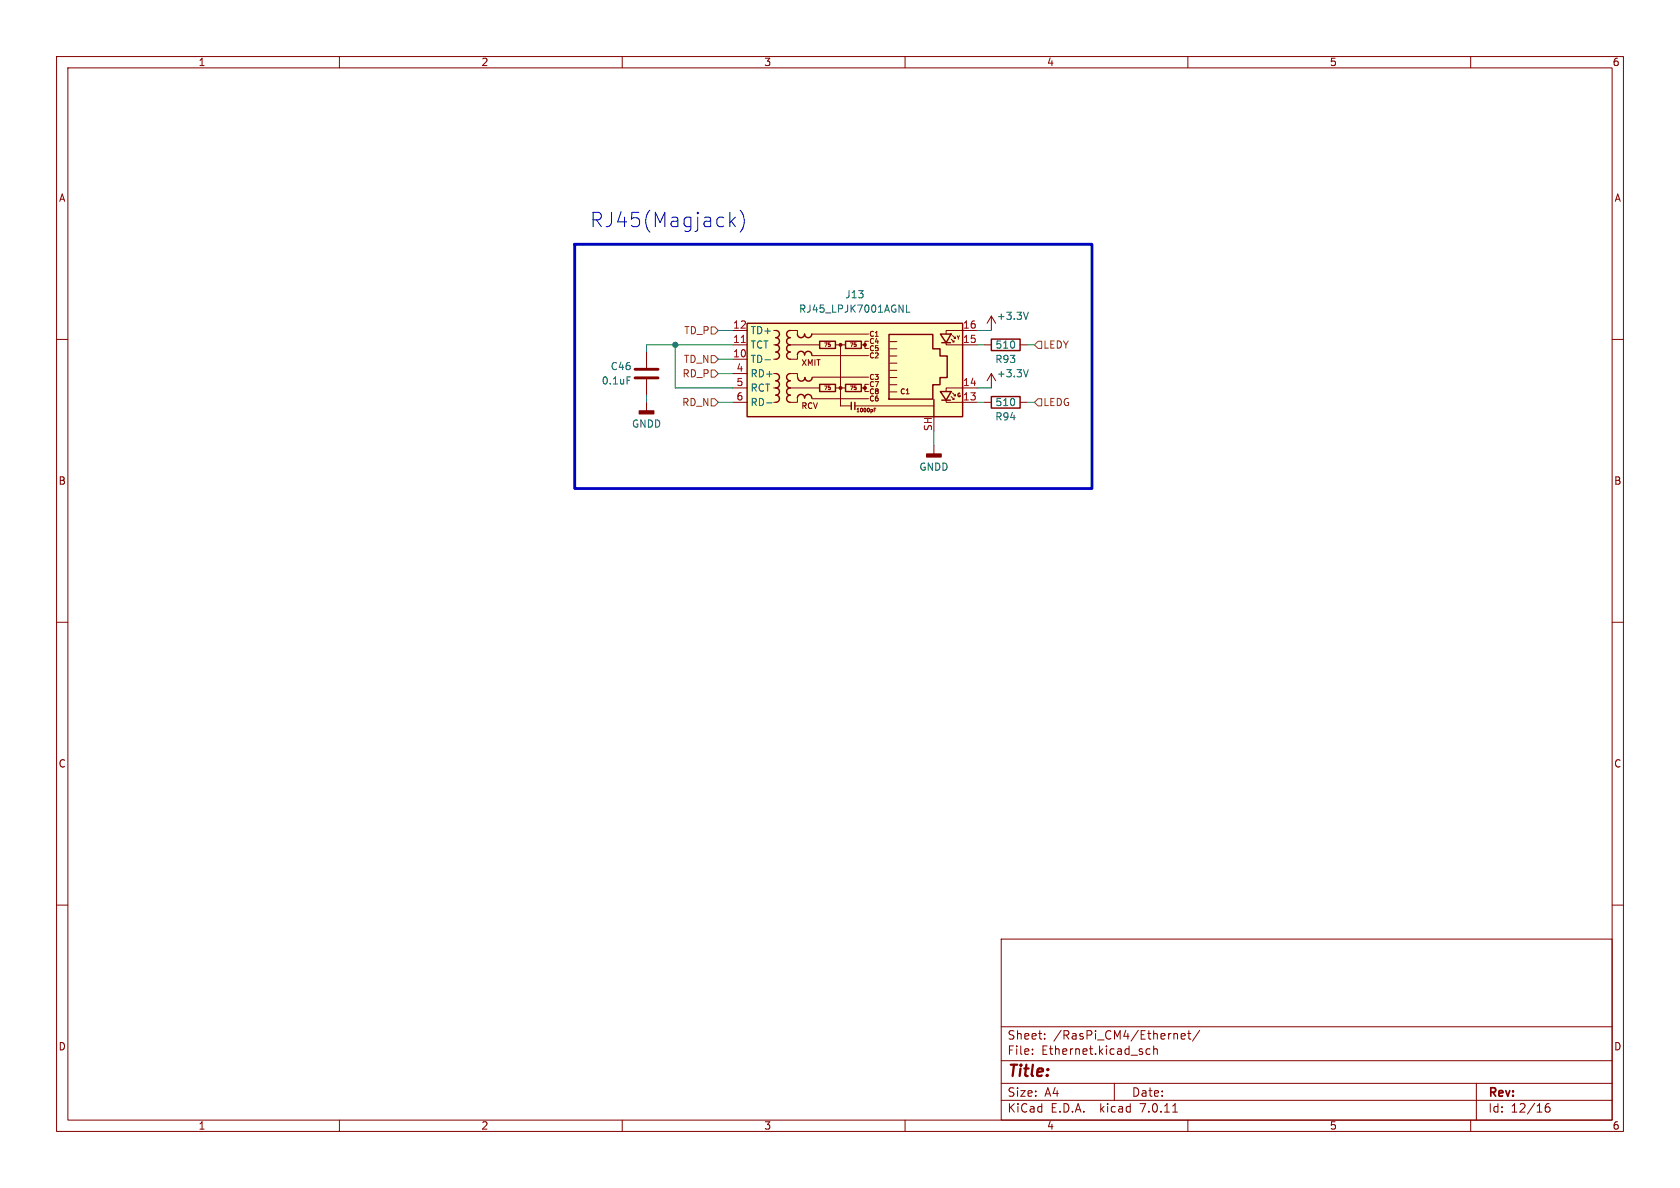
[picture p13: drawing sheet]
<svg xmlns="http://www.w3.org/2000/svg" width="297mm" height="210mm" viewBox="0 0 297 210" stroke-linecap="round" stroke-linejoin="round" font-family="sans-serif">
<defs><g id="words">
<text font-size="3.5" fill="#0000c2" x="104.1" y="40.4">RJ45(Magjack)</text>
<text font-size="2.8" fill="#840000" x="178" y="190.9">Title:</text>
<g font-size="2.1" fill="#840000">
<text x="178" y="184">Sheet:</text>
<text x="186.2" y="184">/RasPi_CM4/Ethernet/</text>
<text x="178" y="186.7">File:</text>
<text x="184.1" y="186.7">Ethernet.kicad_sch</text>
<text x="178" y="196.9">KiCad</text>
<text x="178" y="194.1">Size:</text>
<text x="184.7" y="194.1">A4</text>
<text x="185.7" y="196.9">E.D.A.</text>
<text x="194.6" y="196.9">kicad</text>
<text x="200" y="194.1">Date:</text>
<text x="201.8" y="196.9">7.0.11</text>
<text x="263" y="194.3">Rev:</text>
<text x="263" y="196.9">Id:</text>
<text x="267.1" y="196.9">12/16</text>
</g>
<g font-size="1.8" fill="#840000">
<text x="35" y="11.9">1</text>
<text x="85" y="11.9">2</text>
<text x="135" y="11.9">3</text>
<text x="185" y="11.9">4</text>
<text x="235" y="11.9">5</text>
<text x="285" y="11.9">6</text>
<text x="10.3" y="35.9">A</text>
<text x="285.3" y="35.9">A</text>
<text x="10.3" y="85.9">B</text>
<text x="285.3" y="85.9">B</text>
<text x="10.3" y="135.9">C</text>
<text x="285.3" y="135.9">C</text>
<text x="10.3" y="185.9">D</text>
<text x="285.3" y="185.9">D</text>
<text x="35" y="199.9">1</text>
<text x="85" y="199.9">2</text>
<text x="135" y="199.9">3</text>
<text x="185" y="199.9">4</text>
<text x="235" y="199.9">5</text>
<text x="285" y="199.9">6</text>
</g>
<g font-size="1.8" fill="#006464">
<text x="149.3" y="52.9">J13</text>
<text x="132.6" y="59.3">TD+</text>
<text x="141.2" y="55.5">RJ45_LPJK7001AGNL</text>
<text x="176.1" y="56.7">+3.3V</text>
<text x="107.9" y="65.6">C46</text>
<text x="132.6" y="64.4">TD-</text>
<text x="132.6" y="61.8">TCT</text>
<text x="175.9" y="64.4">R93</text>
<text x="175.9" y="61.8">510</text>
<text x="106.3" y="68.2">0.1uF</text>
<text x="132.6" y="66.9">RD+</text>
<text x="132.6" y="69.4">RCT</text>
<text x="132.6" y="72">RD-</text>
<text x="175.9" y="72">510</text>
<text x="176.1" y="66.9">+3.3V</text>
<text x="111.6" y="75.8">GNDD</text>
<text x="175.9" y="74.5">R94</text>
<text x="162.4" y="83.4">GNDD</text>
</g>
<g font-size="1.8" fill="#725600">
<text x="120.9" y="59.3">TD_P</text>
<text x="120.8" y="64.4">TD_N</text>
<text x="184.3" y="61.8">LEDY</text>
<text x="120.5" y="72">RD_N</text>
<text x="120.6" y="66.9">RD_P</text>
<text x="184.3" y="72">LEDG</text>
</g>
<g font-size="1.8" fill="#a90000">
<text x="129.5" y="58.2">12</text>
<text x="170.1" y="58.2">16</text>
<text x="129.5" y="63.2">10</text>
<text x="129.5" y="60.7">11</text>
<text x="130.1" y="65.8">4</text>
<text x="170.1" y="60.7">15</text>
<text x="130.1" y="68.3">5</text>
<text x="130.1" y="70.9">6</text>
<text x="170.1" y="70.9">13</text>
<text x="170.1" y="68.3">14</text>
<text x="164.8" y="76.3" transform="rotate(-90 164.8 76.3)">SH</text>
</g>
<g font-size="1.4" fill="#840000">
<text x="141.6" y="64.9">XMIT</text>
<text x="141.6" y="72.5">RCV</text>
</g>
<g font-size="1.2" fill="#840000">
<text x="153.6" y="59.7">C1</text>
<text x="153.6" y="63.5">C2</text>
<text x="153.6" y="61">C4</text>
<text x="153.6" y="62.3">C5</text>
<text x="153.6" y="67.3">C3</text>
<text x="153.6" y="71.2">C6</text>
<text x="153.6" y="68.6">C7</text>
<text x="153.6" y="69.9">C8</text>
<text x="159" y="69.9">C1</text>
</g>
<g font-size=".9" fill="#840000">
<text x="145.5" y="61.5">75</text>
<text x="150.1" y="61.5">75</text>
<text x="169" y="60.2">Y</text>
<text x="145.5" y="69.1">75</text>
<text x="150.1" y="69.1">75</text>
<text x="169.1" y="70.4">G</text>
<text x="151.2" y="73.1">1000pF</text>
</g>
</g></defs>
<g fill="none" stroke="#840000" stroke-width=".18">
<path d="M10 10h277v190h-277zM12 12h273v186h-273zM60 10v2M110 10v2M160 10v2M210 10v2M260 10v2M10 60h2M129.5 58.4h2.6M136.8 58.4h.4M139.7 58.4h1.3v.7M143.5 59.1h10"/>
<path d="M168.1 59.9l.6 .6h-.3M168.4 59.3l.5 .5h-.2M172.7 58.4h-5.4v.7M175.3 55.9v2.5M175.3 55.9l-.8 1.3M175.3 55.9l.7 1.3M285 60h2M114.3 62.2v2.8M114.3 67.1v2.8M114.3 71.1v1.5M129.5 68.6h2.6M129.5 61h2.6"/>
<path d="M129.5 71.1h2.6M129.5 66h2.6M129.5 63.5h2.6M136.8 68.6h.4M136.8 61h.4M136.8 71.1h.4M136.8 66h.4M136.8 63.5h.4M139.7 66h1.3v.7M139.7 68.6h5.1M139.7 61h5.2M141 70.5v.6h-1.3"/>
<path d="M141 62.9v.6h-1.3M143.5 70.5h10M143.5 62.9h10M143.6 66.7h9.9M147.7 68.6h1.8M147.7 61h1.8M148.6 61v10.8h1.9M151.1 71.8h14M152.4 68.6h.5M152.4 61h.5M153.5 67.9h-.6v1.3h.6M153.5 60.3h-.6v1.3h.6"/>
<path d="M154.5 72.5h.2M154.8 72.2h-.3v.6M157.3 68h1.3M157.3 66.7h1.3M157.3 65.5h1.3M157.3 64.2h1.3M157.3 62.9h1.3M157.3 69.3h1.3M157.3 61.7h1.3M157.3 60.4h1.3M165.1 78.7v1.6M167.3 70.6v.5h5.4"/>
<path d="M167.3 60.5v.5h5.4M168.1 70.1l.6 .5h-.3M168.4 69.5l.5 .5h-.2M168.7 60.2v.3M168.7 70.4v.2M172.7 68.6h-5.4v.6M174 61h1.3M174 71.1h1.3M175.3 66l-.8 1.3M175.3 66v2.6M175.3 66l.7 1.3M180.3 61h1.3"/>
<path d="M180.3 71.1h1.3M10 110h2M285 110h2M10 160h2M285 160h2M177 166h108v32h-108zM60 198v2M110 198v2M160 198v2M177 194.5h108M177 191.5h108M177 187.5h108"/>
<path d="M177 181.5h108M182.5 186.3v.1M182.5 185.5v.1M184.7 183.6v.1M184.7 182.8v.1M197 191.5v3M203.3 185.5l-.4-.1-.3 .3v.4l.1 .2h.6M204 185.5l.2-.1 .3 .1 .1 .9M204 184.9v1.5M207.3 196.6h.9M207.7 182.7l.4 .1 .1 .1v.8M208.8 183.2l.7-.1v-.3l-.5-.1-.2 .2 .1 .7h.6"/>
<path d="M210 182.7h.5M210 198v2M210.2 182.2v1.3l.3 .2M212.1 182.1l-1.3 2M260 198v2M261 191.5v6.5M273.9 195.1a.59 .59 0 0 0-.7 .6v.6l.1 .2 .4 .1 .3-.1v-.5l-.1-.3h-.4l-.3 .3"/>
</g>
<path d="M132.1 57.2h38.1v16.5h-38.1z" fill="#ffffc2" stroke="#ffffc2" stroke-width=".18"/>
<g fill="#840000" stroke="#840000" stroke-width=".18">
<circle cx="148.6" cy="68.6" r=".25"/>
<circle cx="148.6" cy="61" r=".25"/>
<circle cx="152.9" cy="68.6" r=".25"/>
<circle cx="152.9" cy="61" r=".25"/>
</g>
<g fill="none" stroke="#840000" stroke-width=".25">
<path d="M132.1 57.2h38.1v16.5h-38.1zM137.2 58.4a.64 .64 0 0 1 .6 .7 .64 .64 0 0 1-.6 .6M137.2 59.7a.64 .64 0 0 1 .6 .6 .64 .64 0 0 1-.6 .7 .64 .64 0 0 1 .6 .6 .64 .64 0 0 1-.6 .6 .64 .64 0 0 1 .6 .7 .64 .64 0 0 1-.6 .6M139.7 58.4a.64 .64 0 0 0-.6 .7 .64 .64 0 0 0 .6 .6 .64 .64 0 0 0-.6 .6 .64 .64 0 0 0 .6 .7 .64 .64 0 0 0-.6 .6 .64 .64 0 0 0 .6 .6 .64 .64 0 0 0-.6 .7 .64 .64 0 0 0 .6 .6M143.5 59.1a.64 .64 0 0 1-.6 .6 .64 .64 0 0 1-.7-.6 .64 .64 0 0 1-.6 .6 .64 .64 0 0 1-.6-.6M157.2 59.1h7.7v2.6h1.3v1.2h1.2v3.8h-1.2v1.3h-1.3v2.5h-7.7zM166.2 59.1h1.9l-.8 1.5zM175.3 59.9h5v2.1h-5zM137.2 66a.64 .64 0 0 1 .6 .7 .64 .64 0 0 1-.6 .6 .64 .64 0 0 1 .6 .6 .64 .64 0 0 1-.6 .7 .64 .64 0 0 1 .6 .6 .64 .64 0 0 1-.6 .7 .64 .64 0 0 1 .6 .6 .64 .64 0 0 1-.6 .6M139.7 66a.64 .64 0 0 0-.6 .7 .64 .64 0 0 0 .6 .6 .64 .64 0 0 0-.6 .6 .64 .64 0 0 0 .6 .7 .64 .64 0 0 0-.6 .6 .64 .64 0 0 0 .6 .7 .64 .64 0 0 0-.6 .6 .64 .64 0 0 0 .6 .6M143.5 70.4a.64 .64 0 0 0-.6-.7 .64 .64 0 0 0-.7 .7 .64 .64 0 0 0-.6-.7 .64 .64 0 0 0-.6 .7M143.5 62.7a.64 .64 0 0 0-.6-.6 .64 .64 0 0 0-.7 .6 .64 .64 0 0 0-.6-.6 .64 .64 0 0 0-.6 .6"/>
<path d="M143.6 66.7a.64 .64 0 0 1-.7 .7 .64 .64 0 0 1-.6-.7 .64 .64 0 0 1-.6 .7 .64 .64 0 0 1-.7-.7M144.9 67.9h2.8v1.3h-2.8zM144.9 60.3h2.8v1.3h-2.8zM149.5 67.9h2.8v1.3h-2.8zM149.5 60.3h2.8v1.3h-2.8zM150.5 71.1v1.3M151.1 71.1v1.3M165.1 70.6v3.1M166.2 69.2h1.9l-.8 1.5zM166.5 70.7h1.5M166.5 60.6h1.5M175.3 70.1h5v2h-5z"/>
</g>
<path d="M160.3 53.9v1.3h.6M181.8 55.2l-.4 1.3M110.9 66.6h.6M135.2 63.6h1M135.5 71.2h1M181.8 65.3l-.4 1.3" fill="none" stroke="#006464" stroke-width=".18"/>
<path d="M131.1 60.5h.7" fill="none" stroke="#a90000" stroke-width=".18"/>
<path d="M112.3 66.8h4M112.3 65.3h4" fill="none" stroke="#840000" stroke-width=".51"/>
<g fill="#840000" stroke="#840000" stroke-width=".25">
<path d="M113 72.6h2.6v.6h-2.6z"/>
<path d="M163.8 80.3h2.6v.5h-2.6z"/>
</g>
<path d="M125.7 57.8h.7l.6 .6-.6 .7h-.7zM125.7 70.5h.7l.6 .6-.6 .7h-.7zM125.7 65.4h.7l.6 .6-.6 .7h-.7zM125.7 62.9h.7l.6 .6-.6 .6h-.7zM183.5 70.5h.6v1.3h-.6l-.6-.7zM183.5 60.3h.6v1.3h-.6l-.6-.6z" fill="none" stroke="#725600" stroke-width=".18"/>
<path d="M129 37.5v2.6M129.3 39.1l.7 1M130 38.4l-1 .9M130.8 37.2a2.91 2.91 0 0 1 0 3.8" fill="none" stroke="#0000c2" stroke-width=".18"/>
<path d="M101.6 43.2h91.4v43.2h-91.4z" fill="none" stroke="#0000c2" stroke-width=".5"/>
<g fill="none" stroke="#009600" stroke-width=".18">
<path d="M127 58.4h2.5M172.7 58.4h2.6M114.3 69.9v1.2M119.4 61v7.6h10.1M127 71.1h2.5M127 63.5h2.5M127 66h2.5M129.5 61h-15.2v1.2M165.1 76.2v2.5M172.7 68.6h2.6M172.7 61h1.3M172.7 71.1h1.3"/>
<path d="M181.6 61h1.3M181.6 71.1h1.3"/>
</g>
<circle cx="119.4" cy="61" r=".46" fill="#009600" stroke="#009600" stroke-width=".18"/>
<use href="#words"/>
</svg>
